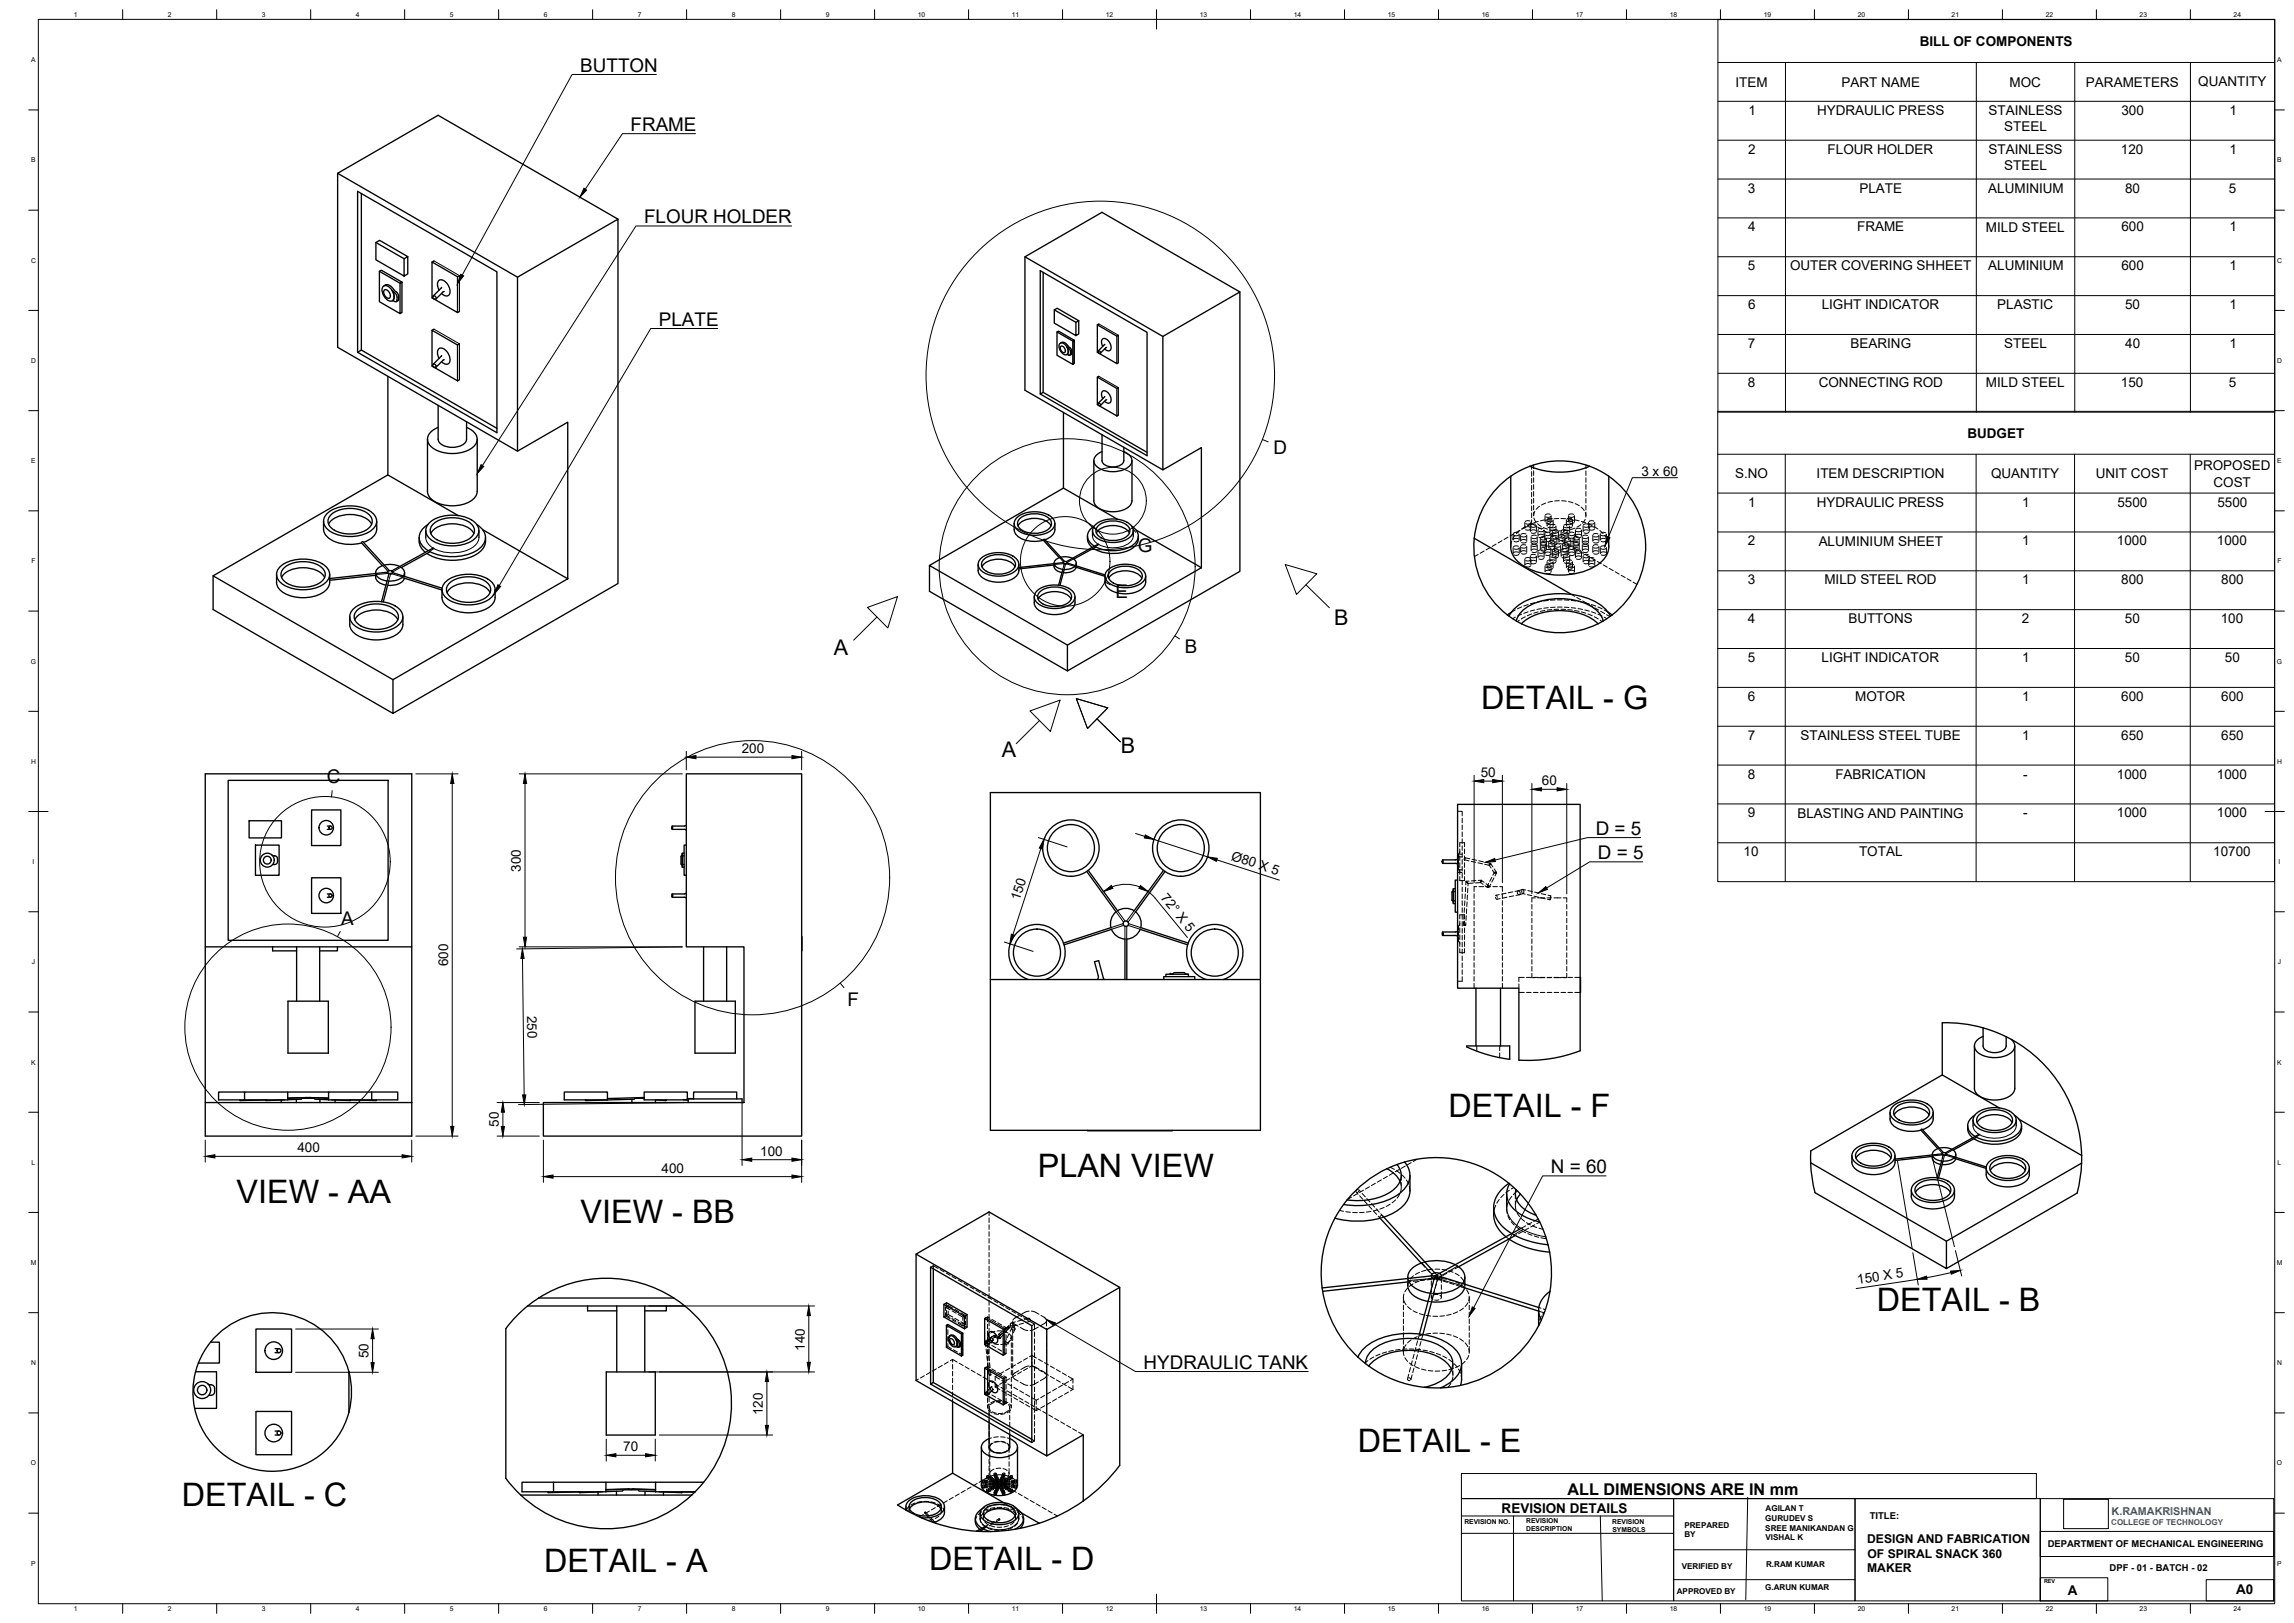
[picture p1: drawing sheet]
<svg xmlns="http://www.w3.org/2000/svg" width="1189mm" height="841mm" viewBox="0 0 1189 841" stroke-linecap="round" stroke-linejoin="round" font-family="sans-serif">
<defs><g id="words">
<g font-size="16.8">
<text x="768" y="367">DETAIL - G</text>
<text x="751" y="579">DETAIL - F</text>
<text x="538" y="610">PLAN VIEW</text>
<text x="123" y="623">VIEW - AA</text>
<text x="301" y="634">VIEW - BB</text>
<text x="973" y="680">DETAIL - B</text>
<text x="704" y="752">DETAIL - E</text>
<text x="94" y="780">DETAIL - C</text>
<text x="282" y="814">DETAIL - A</text>
<text x="482" y="814">DETAIL - D</text>
</g>
<g font-size="11.2">
<text x="691" y="324">B</text>
<text x="432" y="339">A</text>
<text x="519" y="392">A</text>
<text x="581" y="390">B</text>
</g>
<g font-size="9.8">
<text x="301" y="37">BUTTON</text>
<text x="327" y="68">FRAME</text>
<text x="334" y="116">FLOUR HOLDER</text>
<text x="341" y="169">PLATE</text>
<text x="660" y="235">D</text>
<text x="590" y="286">G</text>
<text x="578" y="310">E</text>
<text x="614" y="339">B</text>
<text x="169" y="406">C</text>
<text x="827" y="433">D = 5</text>
<text x="828" y="445">D = 5</text>
<text x="177" y="479">A</text>
<text x="439" y="521">F</text>
<text x="804" y="608">N = 60</text>
<text x="593" y="709">HYDRAULIC TANK</text>
</g>
<text font-size="8.4" x="812" y="774">ALL DIMENSIONS ARE IN mm</text>
<g font-size="7">
<text x="995" y="24">BILL OF COMPONENTS</text>
<text x="899" y="45">ITEM</text>
<text x="954" y="45">PART NAME</text>
<text x="1041" y="45">MOC</text>
<text x="1081" y="45">PARAMETERS</text>
<text x="1139" y="45">QUANTITY</text>
<text x="906" y="60">1</text>
<text x="942" y="60">HYDRAULIC PRESS</text>
<text x="1031" y="60">STAINLESS</text>
<text x="1099" y="60">300</text>
<text x="1155" y="60">1</text>
<text x="1039" y="68">STEEL</text>
<text x="906" y="80">2</text>
<text x="947" y="80">FLOUR HOLDER</text>
<text x="1031" y="80">STAINLESS</text>
<text x="1099" y="80">120</text>
<text x="1155" y="80">1</text>
<text x="1039" y="88">STEEL</text>
<text x="906" y="100">3</text>
<text x="964" y="100">PLATE</text>
<text x="1030" y="100">ALUMINIUM</text>
<text x="1101" y="100">80</text>
<text x="1155" y="100">5</text>
<text x="906" y="120">4</text>
<text x="962" y="120">FRAME</text>
<text x="1099" y="120">600</text>
<text x="1155" y="120">1</text>
<text x="1029" y="120">MILD STEEL</text>
<text x="906" y="140">5</text>
<text x="928" y="140">OUTER COVERING SHHEET</text>
<text x="1030" y="140">ALUMINIUM</text>
<text x="1099" y="140">600</text>
<text x="1155" y="140">1</text>
<text x="906" y="160">6</text>
<text x="944" y="160">LIGHT INDICATOR</text>
<text x="1035" y="160">PLASTIC</text>
<text x="1101" y="160">50</text>
<text x="1155" y="160">1</text>
<text x="906" y="180">7</text>
<text x="959" y="180">BEARING</text>
<text x="1039" y="180">STEEL</text>
<text x="1101" y="180">40</text>
<text x="1155" y="180">1</text>
<text x="906" y="200">8</text>
<text x="943" y="201">CONNECTING ROD</text>
<text x="1029" y="201">MILD STEEL</text>
<text x="1099" y="200">150</text>
<text x="1155" y="200">5</text>
<text x="1020" y="227">BUDGET</text>
<text x="1137" y="244">PROPOSED</text>
<text x="851" y="247">3 x 60</text>
<text x="899" y="248">S.NO</text>
<text x="941" y="248">ITEM DESCRIPTION</text>
<text x="1032" y="248">QUANTITY</text>
<text x="1086" y="248">UNIT COST</text>
<text x="1147" y="252">COST</text>
<text x="906" y="263">1</text>
<text x="942" y="263">HYDRAULIC PRESS</text>
<text x="1048" y="263">1</text>
<text x="1097" y="263">5500</text>
<text x="1149" y="263">5500</text>
<text x="906" y="283">2</text>
<text x="943" y="283">ALUMINIUM SHEET</text>
<text x="1048" y="283">1</text>
<text x="1097" y="283">1000</text>
<text x="1149" y="283">1000</text>
<text x="906" y="303">3</text>
<text x="945" y="303">MILD STEEL ROD</text>
<text x="1048" y="303">1</text>
<text x="1099" y="303">800</text>
<text x="1151" y="303">800</text>
<text x="906" y="323">4</text>
<text x="958" y="323">BUTTONS</text>
<text x="1048" y="323">2</text>
<text x="1101" y="323">50</text>
<text x="1151" y="323">100</text>
<text x="906" y="343">5</text>
<text x="944" y="343">LIGHT INDICATOR</text>
<text x="1048" y="343">1</text>
<text x="1101" y="343">50</text>
<text x="1153" y="343">50</text>
<text x="906" y="363">6</text>
<text x="961" y="363">MOTOR</text>
<text x="1048" y="363">1</text>
<text x="1099" y="363">600</text>
<text x="1151" y="363">600</text>
<text x="906" y="383">7</text>
<text x="933" y="383">STAINLESS STEEL TUBE</text>
<text x="1048" y="383">1</text>
<text x="1099" y="383">650</text>
<text x="1151" y="383">650</text>
<text x="384" y="390">200</text>
<text x="767" y="403">50</text>
<text x="799" y="407">60</text>
<text x="906" y="403">8</text>
<text x="951" y="404">FABRICATION</text>
<text x="1048" y="403">-</text>
<text x="1097" y="403">1000</text>
<text x="1149" y="403">1000</text>
<text x="906" y="424">9</text>
<text x="932" y="424">BLASTING AND PAINTING</text>
<text x="1048" y="424">-</text>
<text x="1097" y="424">1000</text>
<text x="1149" y="424">1000</text>
<text x="904" y="444">10</text>
<text x="963" y="444">TOTAL</text>
<text x="1147" y="444">10700</text>
<text x="638" y="446" transform="rotate(18 638 446)">Ø80 X 5</text>
<text x="270" y="452" transform="rotate(-90 270 452)">300</text>
<text x="528" y="467" transform="rotate(-72 528 467)">150</text>
<text x="601" y="465" transform="rotate(51 601 465)">72° X 5</text>
<text x="232" y="501" transform="rotate(-90 232 501)">600</text>
<text x="273" y="526" transform="rotate(89 273 526)">250</text>
<text x="259" y="584" transform="rotate(-90 259 584)">50</text>
<text x="154" y="597">400</text>
<text x="394" y="599">100</text>
<text x="343" y="608">400</text>
<text x="963" y="665" transform="rotate(-8 963 665)">150 X 5</text>
<text x="417" y="700" transform="rotate(-90 417 700)">140</text>
<text x="191" y="704" transform="rotate(-90 191 704)">50</text>
<text x="395" y="733" transform="rotate(-90 395 733)">120</text>
<text x="323" y="752">70</text>
<text x="778" y="784">REVISION DETAILS</text>
<text x="1072" y="827">A</text>
<text x="1159" y="826">A0</text>
</g>
<g font-size="6.3">
<text x="968" y="800">DESIGN AND FABRICATION</text>
<text x="968" y="807">OF SPIRAL SNACK 360</text>
<text x="968" y="815">MAKER</text>
</g>
<text font-size="5.6" fill="#005aa6" x="1094" y="785">K.RAMAKRISHNAN</text>
<g font-size="4.9">
<text x="969" y="787">TITLE:</text>
<text x="1061" y="801">DEPARTMENT OF MECHANICAL ENGINEERING</text>
<text x="1093" y="814">DPF - 01 - BATCH - 02</text>
</g>
<g font-size="4.2">
<text x="915" y="783">AGILAN T</text>
<text x="873" y="792">PREPARED</text>
<text x="915" y="788">GURUDEV S</text>
<text x="873" y="797">BY</text>
<text x="915" y="793">SREE MANIKANDAN G</text>
<text x="915" y="798">VISHAL K</text>
<text x="872" y="813">VERIFIED BY</text>
<text x="915" y="812">R.RAM KUMAR</text>
<text x="869" y="826">APPROVED BY</text>
<text x="915" y="824">G.ARUN KUMAR</text>
</g>
<text font-size="4.2" fill="#005aa6" x="1094" y="790">COLLEGE OF TECHNOLOGY</text>
<g font-size="3.5">
<text x="38" y="9">1</text>
<text x="87" y="9">2</text>
<text x="136" y="9">3</text>
<text x="184" y="9">4</text>
<text x="233" y="9">5</text>
<text x="282" y="9">6</text>
<text x="331" y="9">7</text>
<text x="379" y="9">8</text>
<text x="428" y="9">9</text>
<text x="476" y="9">10</text>
<text x="524" y="9">11</text>
<text x="573" y="9">12</text>
<text x="622" y="9">13</text>
<text x="670" y="9">14</text>
<text x="719" y="9">15</text>
<text x="768" y="9">16</text>
<text x="817" y="9">17</text>
<text x="865" y="9">18</text>
<text x="914" y="9">19</text>
<text x="963" y="9">20</text>
<text x="1011" y="9">21</text>
<text x="1060" y="9">22</text>
<text x="1109" y="9">23</text>
<text x="1158" y="9">24</text>
<text x="16" y="32">A</text>
<text x="1180" y="32">A</text>
<text x="16" y="84">B</text>
<text x="1180" y="84">B</text>
<text x="16" y="136">C</text>
<text x="1180" y="136">C</text>
<text x="16" y="188">D</text>
<text x="1180" y="188">D</text>
<text x="16" y="240">E</text>
<text x="1180" y="240">E</text>
<text x="16" y="292">F</text>
<text x="1180" y="292">F</text>
<text x="16" y="344">G</text>
<text x="1180" y="344">G</text>
<text x="16" y="396">H</text>
<text x="1180" y="396">H</text>
<text x="17" y="448">I</text>
<text x="1181" y="448">I</text>
<text x="17" y="500">J</text>
<text x="1181" y="500">J</text>
<text x="16" y="552">K</text>
<text x="1180" y="552">K</text>
<text x="16" y="604">L</text>
<text x="1180" y="604">L</text>
<text x="16" y="655">M</text>
<text x="1180" y="655">M</text>
<text x="16" y="707">N</text>
<text x="1180" y="707">N</text>
<text x="16" y="759">O</text>
<text x="1180" y="759">O</text>
<text x="759" y="790">REVISION NO.</text>
<text x="791" y="789">REVISION</text>
<text x="836" y="789">REVISION</text>
<text x="791" y="793">DESCRIPTION</text>
<text x="836" y="794">SYMBOLS</text>
<text x="16" y="811">P</text>
<text x="1180" y="811">P</text>
<text x="38" y="835">1</text>
<text x="87" y="835">2</text>
<text x="136" y="835">3</text>
<text x="184" y="835">4</text>
<text x="233" y="835">5</text>
<text x="282" y="835">6</text>
<text x="331" y="835">7</text>
<text x="379" y="835">8</text>
<text x="428" y="835">9</text>
<text x="476" y="835">10</text>
<text x="524" y="835">11</text>
<text x="573" y="835">12</text>
<text x="622" y="835">13</text>
<text x="670" y="835">14</text>
<text x="719" y="835">15</text>
<text x="768" y="835">16</text>
<text x="817" y="835">17</text>
<text x="865" y="835">18</text>
<text x="914" y="835">19</text>
<text x="963" y="835">20</text>
<text x="1011" y="835">21</text>
<text x="1060" y="835">22</text>
<text x="1109" y="835">23</text>
<text x="1158" y="835">24</text>
</g>
<text font-size="2.8" x="1059" y="820">REV</text>
</g></defs>
<!-- layer: Visible -->
<g fill="none" stroke="#000" stroke-width=".7">
<path d="M175 90l93 54M187 100v81l-2 2v-84l73 42v83l-73-41M320 114l-93-54-52 30v90l93 54M195 126l14 8M211 133l-14-8-2 1v9l14 8 2-1v-9l-2 1v9M224 136l13 7v19l-13-8zM225 135l-1 1M531 133l72 41M197 141l10 6M199 148a5 5 0 0 1 5 6 2.2 2.2 0 0 1-2 2 2.2 2.2 0 0 1-2-1 6 6 0 0 1-1-7zM199 148a4 4 0 0 1 6 3l1 1 1 1-1 2-1 1M199 150a2.5 2.5 0 0 1 3 2 2.5 2.5 0 0 1-1 3 3 3 0 0 1-2-5z"/>
<path d="M203 151l2 1 1 2-1 2h-1a4 4 0 0 0-1-5zM204 156h-1M208 146l-10-6-1 1v15l10 7 1-1v-16l-1 1v16M228 150a3 3 0 0 1-1-3 3 3 0 0 1 2-2 6 6 0 0 1 4 8h-2l-2-1M229 149l-5 4M230 151l-4 4M238 143h-1M268 144l52-30v188l-116 68v-18l90-52v-81l-26 15zM541 141v62l-2 1v-64l55 32v64l-55-32M643 151l-72-41-40 23v69l72 41M225 171h-1M237 179l-13-8v19l13 7"/>
<path d="M237 179v18M238 161l-1 1M238 178l-1 1M546 161l12 6M548 172l8 5M549 178a4 4 0 0 1 4 2 4 4 0 0 1 0 4 4 4 0 0 1-4-6zM550 178a4 4 0 0 1 4 2l1 1v3M550 179a1.8 1.8 0 0 1 2 2 1.8 1.8 0 0 1-1 2 2.5 2.5 0 0 1-1-4zM553 180a2.7 2.7 0 0 1 2 3l-1 1h-1l1-2zM557 176l-8-4h-1v12l8 5 1-1v-12l-1 1v12M559 166l-11-6-2 1v6l12 7 1-1v-7l-1 1v7M569 168h.1"/>
<path d="M571 179a2.2 2.2 0 0 1 0-2 2.2 2.2 0 0 1 2-2 4 4 0 0 1 2 7l-3-1M573 178l-4 4M580 174h-1M603 174l40-23v145l-90 52v-14l70-40v-62l-20 11zM187 181l71 41M201 195v51l-91 52M228 186a3 3 0 0 1-1-3 3 3 0 0 1 2-3 6 6 0 0 1 4 8l-2 1-2-2M229 184l-5 5M230 186l-4 4M238 197h-1M553 184h.1M555 184h-1"/>
<path d="M569 195h.1M569 183v-15l10 6v14l-9-5M574 180l-4 3M580 188h-1M227 210v18a8 8 0 0 0 11 3l2-1 2-2v-9M541 203l53 31M551 214v39l-69 40M570 210l9 6M571 207a2.2 2.2 0 0 1 0-3 2.2 2.2 0 0 1 2-1 4 4 0 0 1 2 6l-3-1M573 206l-4 3M574 207l-4 3M579 201l-10-6v15"/>
<path d="M579 201v15M580 215l-1 1M580 201h-1M222 228v27a11 11 0 0 0 11 7 14 14 0 0 0 14-6v-28M227 221a6 6 0 0 0-4 10 18 18 0 0 0 23 0 6 6 0 0 0-4-10M567 239v20a9 9 0 0 0 10 6 9 9 0 0 0 10-6v-20M571 234a5 5 0 0 0-4 5 5 5 0 0 0 4 4 13 13 0 0 0 15-3 5 5 0 0 0-4-6M571 225v14a7 7 0 0 0 11 1v-1v-7M201 246l37 21M551 253l28 16M783 247a45 45 0 0 0-19 32M783 247v36a16 16 0 0 0 13 13 37 37 0 0 0 34-5l3-4 1-2v-38"/>
<path d="M793 242a45 45 0 0 1 31 0M793 242l-10 5M793 242a41 41 0 0 0 31 0M824 242l10 5M834 247a45 45 0 0 1 1 72M168 270v4a11 11 0 0 0 12 8l7-1 11 12M170 266a20 20 0 0 1 24 1 6 6 0 0 1-4 9 20 20 0 0 1-21-3 5 5 0 0 1 1-7zM170 272a15 15 0 0 1 19-4l4 4M171 267a16 16 0 0 1 21 1 5 5 0 0 1-4 7 15 15 0 0 1-18-3v-3zM195 270v4a8 8 0 0 1-7 7M217 279a8 8 0 0 0 3 7M221 275v4"/>
<path d="M222 272a7 7 0 0 0-5 7 7 7 0 0 0 5 6M223 271a20 20 0 0 1 24 1 6 6 0 0 1-4 9 20 20 0 0 1-21-3 5 5 0 0 1 1-7zM223 276a15 15 0 0 1 19-3l4 3M224 272a16 16 0 0 1 21 0 5 5 0 0 1-4 8 15 15 0 0 1-18-3v-3zM247 272a7 7 0 0 1 5 7 7 7 0 0 1-6 7 27 27 0 0 1-23 0M248 275v4M250 274l44 26M252 279a11 11 0 0 1-10 10 27 27 0 0 1-21-2M526 271v3a9 9 0 0 0 11 7l4-1 8 9M527 268a15 15 0 0 1 19 1 5 5 0 0 1-4 8 14 14 0 0 1-16-4v-2zM528 272a11 11 0 0 1 17 0M528 269a12 12 0 0 1 17 1 5 5 0 0 1-6 6 10 10 0 0 1-12-4z"/>
<path d="M541 279l11 12M547 274a6 6 0 0 1-6 6M547 271v3M564 278a6 6 0 0 0 2 6M566 275v3M567 273a6 6 0 0 0-3 5 6 6 0 0 0 3 5M567 272a15 15 0 0 1 20 1 5 5 0 0 1-5 7 14 14 0 0 1-15-3l-1-2zM568 276a11 11 0 0 1 17 0M569 273a12 12 0 0 1 16 1 5 5 0 0 1-5 6 10 10 0 0 1-12-5zM586 273a6 6 0 0 1 4 5 6 6 0 0 1-4 5 21 21 0 0 1-18 0M587 275v3M589 275l34 19"/>
<path d="M590 278a9 9 0 0 1-9 8 20 20 0 0 1-14-2M764 279l50 29M764 279a45 45 0 0 0 17 40M143 298a9 9 0 0 0 1 6 19 19 0 0 0 26 0 10 10 0 0 0 1-6M145 294a20 20 0 0 1 25 0 6 6 0 0 1-4 10 20 20 0 0 1-22-3 5 5 0 0 1 1-7zM146 299a15 15 0 0 1 19-3l3 3M147 294a16 16 0 0 1 21 1 5 5 0 0 1-4 8 15 15 0 0 1-18-4v-2zM188 281l14 15M195 298a5 5 0 0 0 5 5M195 298l-24 3M195 298a7 7 0 0 0 6 3M198 293a4 4 0 0 0-3 4"/>
<path d="M199 293l4-1 4 2M201 296l-30 4M201 296a1.2 1.2 0 0 1 1 0 1.2 1.2 0 0 1 1 1 1.3 1.3 0 0 1-2-1zM202 297l-1 2M203 296l26 9M208 294a3 3 0 0 1 1 4M209 299a10 10 0 0 1-8 2M209 299l20 7M210 300a8 8 0 0 1-9 3M210 297v2M222 286l-14 8M224 284l-21 12"/>
<path d="M507 292v4a9 9 0 0 0 10 6 9 9 0 0 0 11-6v-4M508 290a15 15 0 0 1 19 0 5 5 0 0 1-4 8 14 14 0 0 1-15-3l-1-3zM509 294a11 11 0 0 1 17 0M510 290a12 12 0 0 1 16 1 5 5 0 0 1-5 6 10 10 0 0 1-12-4zM546 293a4 4 0 0 0 4 4M546 292h.1M546 293l-18 2M546 293a5 5 0 0 0 5 2l-2 8M549 289l-2 2-1 1M550 289h3h3M551 292h.1M551 292l-23 2"/>
<path d="M551 291a.9 .9 0 0 1 1 0 .9 .9 0 0 1 1 1h-1zM551 295l-2 8M552 292l-1 2M553 292l20 6M556 290l2 1-1 2M557 293l-2 2h-4M557 294l16 5M558 294l-3 2-4 1M558 292v1M568 284l-11 6M569 282l-16 9M573 298v4a9 9 0 0 0 10 6 9 9 0 0 0 11-6v-4"/>
<path d="M574 296a15 15 0 0 1 19 0 5 5 0 0 1-4 8 14 14 0 0 1-16-3v-3zM575 300a11 11 0 0 1 17 0M575 296a12 12 0 0 1 17 1 5 5 0 0 1-5 6 10 10 0 0 1-13-4zM181 320a9 9 0 0 0 1 6 19 19 0 0 0 26 0 10 10 0 0 0 1-6M183 316a20 20 0 0 1 25 0 6 6 0 0 1-4 10 20 20 0 0 1-22-3 5 5 0 0 1 1-7zM185 316a16 16 0 0 1 21 1 5 5 0 0 1-4 8 15 15 0 0 1-18-4v-2zM201 301l-3 11M201 301l-2 11M229 306a9 9 0 0 0 1 6 19 19 0 0 0 26 0 9 9 0 0 0 1-6M231 301a20 20 0 0 1 24 1 6 6 0 0 1-4 10 20 20 0 0 1-21-3 5 5 0 0 1 1-8zM232 307a15 15 0 0 1 19-3l3 3M233 302a16 16 0 0 1 20 1 5 5 0 0 1-3 8 15 15 0 0 1-18-4l-1-2z"/>
<path d="M536 309v3a9 9 0 0 0 11 6 9 9 0 0 0 10-6M537 306a15 15 0 0 1 19 1 5 5 0 0 1-4 7 14 14 0 0 1-15-3l-1-2zM538 310a11 11 0 0 1 17 0M539 307a12 12 0 0 1 16 1 5 5 0 0 1-5 6 10 10 0 0 1-12-4zM557 309v3M781 319h1M782 319a28 28 0 0 1 24-11 33 33 0 0 1 27 9l2 2M782 319l4 3M783 317l-2 2M833 317l2 2M835 319l-4 3M835 319h.1"/>
<path d="M184 321a15 15 0 0 1 19-3l3 3M553 334l-71-41v13l71 42M786 322a19 19 0 0 1 16-11 29 29 0 0 1 27 7l2 4M786 322l2 1M788 323a32 32 0 0 1 40 0M788 323a45 45 0 0 0 40 0M831 322l-3 1M204 352l-94-54v18l94 54M106 401h107v188h-107zM118 404h83v83h-83zM161 420h16v18h-16zM356 401h59v188h-133v-18h104v-80h-30z"/>
<path d="M513 411h140v175h-140zM129 425h17v9h-17zM132 438h13v16h-13zM170 428h1M170 430h1M348 428v2zM348 430h8M356 428h-8M356 438h-1v16h1M141 443a2 2 0 0 1 3 2v2l-3 1M161 455h16v18h-16zM354 442l-1 2v4l1 1"/>
<path d="M354 443v5h1M354 443h1M355 442h-1v7h1M563 452l15 21M564 451l15 21a8 8 0 0 1 9 0l15-21M604 452l-15 21M748 446v1zM748 447l7 1M755 445l-7 1M755 456h-1v17h1M170 465h1M170 463h1"/>
<path d="M348 463v2zM348 465h8M356 463h-8M578 472a8 8 0 0 0-2 9l-25 8M589 472a8 8 0 0 1 2 9l25 8M752 466l1 2M753 461l-1 1v5M753 462v5h1M753 462h1M754 461h-1v7h1M106 491h107M141 491v2h13"/>
<path d="M154 491v28M166 491v28M175 491v2h-9M365 491v28M377 491v28M415 485v8M551 490l25-8a8 8 0 0 0 7 5v21M615 490l-24-8a8 8 0 0 1-7 5v21M748 483v2zM748 485h7M755 482l-7 1M149 519h21v27h-21z"/>
<path d="M360 519h21v27h-21zM513 508h140M533 508a15 15 0 0 1-7-23 15 15 0 0 1 23 0 15 15 0 0 1-7 23M569 508v-2l-2-8h2l3 10M603 508v-2h16v2M606 505h10v1M607 505l2-1h5l1 1M608 505h-4v1M625 508a15 15 0 0 1-7-23 15 15 0 0 1 23 0 15 15 0 0 1-7 23M765 512v30M778 512v30M819 506v8"/>
<path d="M1028 533l-11-3h-10v27M1028 537a5 5 0 0 0-4 3 5 5 0 0 0 1 5 15 15 0 0 0 18-1l1-3-2-2M1028 533l12 4M1028 533v9a7 7 0 0 0 10 2l2-1v-6M1040 537l2 2M1042 539a70 70 0 0 1 37 60M760 542h22v7l-12-3-8-3h-2zM819 544a76 76 0 0 1-32 5v-37h-32v-95h64v128M1007 557l-69 39v7M1007 557l29 17M1023 542v22a9 9 0 0 0 11 6 9 9 0 0 0 10-6v-22M106 571h107"/>
<path d="M127 566h-14v4h14v-4h22v4h-22M138 570h-14M146 570v1M148 570h-10M149 569h21M149 566h21M154 570v1M156 570h-7M156 569h7M159 569h-10M160 569h10M163 570h7"/>
<path d="M166 570v1M170 566h23v4h-23zM172 570h9M174 570v1M181 570h14M193 566h13v4h-13M292 566h23v4h-23zM303 570h1M327 570v1M329 570h-25M329 569h5M333 569h-18"/>
<path d="M334 569h-1M334 566h22v4h-22zM340 570v1M340 570h5M345 570h.1M354 570h3v1M356 569h3v-3h23v3M357 569h28v2M980 577v3a10 10 0 0 0 11 6h5l8 9M981 573a16 16 0 0 1 20 1 5 5 0 0 1-3 8 15 15 0 0 1-18-4v-2zM982 578a12 12 0 0 1 18 0M982 574a13 13 0 0 1 17 1 5 5 0 0 1-4 6 12 12 0 0 1-13-3v-3z"/>
<path d="M1002 577v3a7 7 0 0 1-6 5M1023 578a6 6 0 0 0-3 5 6 6 0 0 0 4 6M1024 577a16 16 0 0 1 20 1 5 5 0 0 1-3 8 15 15 0 0 1-18-4v-2zM1025 578a13 13 0 0 1 17 1 5 5 0 0 1-4 6 12 12 0 0 1-13-3v-3zM1044 578a6 6 0 0 1 4 6 6 6 0 0 1-5 5 22 22 0 0 1-19 0M564 586h44M960 599a6 6 0 0 0 2 7 16 16 0 0 0 19-1 7 7 0 0 0 1-6M961 596a16 16 0 0 1 20 0 5 5 0 0 1-3 8 15 15 0 0 1-18-3v-3zM963 596a13 13 0 0 1 17 1 5 5 0 0 1-4 7 12 12 0 0 1-14-4v-2zM996 585l11 12M1001 599a4 4 0 0 0 5 4M1002 599l-20 2"/>
<path d="M1002 599a6 6 0 0 0 4 3l-2 8M1004 595l-2 1-1 2M1005 595h3l4 1M1006 598h.1M1006 598l-24 3M1007 598a.9 .9 0 0 1 1-1 .9 .9 0 0 1 0 1h-1zM1007 599v1M1009 598l20 7M1012 596l1 1v3M1013 600a8 8 0 0 1-6 2M1014 598v2M1020 585a6 6 0 0 0 2 5"/>
<path d="M1020 583v2M1023 580v3M1024 590l-12 6M1025 582a12 12 0 0 1 18 0M1026 588l-18 9M1045 580v3M1046 580l33 19M1048 585a11 11 0 0 1-12 8h-4a18 18 0 0 1-9-3M1048 583v2M1079 599v4M719 606a60 60 0 0 0-21 16M719 606l4 3 3 3"/>
<path d="M724 603a9 9 0 0 1-4 15 35 35 0 0 1-22 4M724 603l-5 3M728 602l-4 1M728 602a60 60 0 0 1 54 11M728 602a11 11 0 0 1-4 17 40 40 0 0 1-28 5M731 609v8a17 17 0 0 1-14 14M781 619v7M782 613h.1M782 613a14 14 0 0 0-5 20l3 4 3 2M782 613l4 3M782 613a11 11 0 0 0 6 16l5 3 5 1M786 616l2 3"/>
<path d="M786 616a11 11 0 0 0 8 13l2 1M788 619l6 7 4 7M788 619l-2 3M938 603l71 40v14l-68-39-2-8zM962 600a12 12 0 0 1 18 0M991 617a6 6 0 0 0 2 7 16 16 0 0 0 19-1 7 7 0 0 0 1-6M992 613a16 16 0 0 1 20 1 5 5 0 0 1-3 8 15 15 0 0 1-18-4v-2zM993 618a12 12 0 0 1 18 0M993 614a13 13 0 0 1 17 1 5 5 0 0 1-4 6 12 12 0 0 1-13-3v-2zM1007 602l-2 8M1013 600l16 5M1014 600a6 6 0 0 1-8 3"/>
<path d="M1029 605a6 6 0 0 0 3 8 16 16 0 0 0 19-2 7 7 0 0 0 1-6M1031 602a16 16 0 0 1 20 1 5 5 0 0 1-4 7 15 15 0 0 1-17-3l-1-3zM1031 607a12 12 0 0 1 19 0M1032 603a13 13 0 0 1 17 0 5 5 0 0 1-4 7 12 12 0 0 1-14-4v-2zM1079 603l-1 8-2 7-67 39M1079 603l-70 40M692 631l6 1 6 1 11-2 22 24M692 631a60 60 0 0 0-7 36M696 624l-4 7M698 622l-2 2M717 630l27 30M774 626v4l1 4 2 4 3 3"/>
<path d="M785 640l8 3 9 2M788 637l-42 23M798 633l4 12M475 650l67 39M484 657v59l-2 1v-60l53 30v60l-53-30M737 654a9 9 0 0 0-7 8M738 654l9-1 7 2M755 656a6 6 0 0 1 3 9M782 642a44 44 0 0 0 21 7M784 641l-28 15M802 645l1 4M803 649l1 10-1 10"/>
<path d="M273 677l-6 6-5 5v78l8 9M273 677h82M279 673l-6 4M279 673a65 65 0 0 1 70 0M279 673h70M305 677v2h15M320 677v34M334 677v34M345 677v2h-11M349 673a65 65 0 0 1 16 95M489 676l11 6M580 667l-67-39-38 22v65l67 39"/>
<path d="M685 667v2M685 669a60 60 0 0 0 19 34M730 664a9 9 0 0 0 9 10h1M730 662v1M730 664l-45 5M730 664a13 13 0 0 0 11 6l-5 21M742 661l-57 6M742 660h1a2.6 2.6 0 0 1 4 1 2.9 2.9 0 0 1-5 0zM743 671l-6 21M743 663l-1 3M747 661v1l50 16M757 666a19 19 0 0 1-14 4"/>
<path d="M757 667l40 12M759 667a15 15 0 0 1-15 8h-2M759 662v3M797 679v8M803 669l-1 8-3 7M803 669a11 11 0 0 0-4 15M109 696h5v10h-11M133 689h18v22h-18zM143 699h2M490 687l8 4M492 692a4 4 0 0 1 3 2 4 4 0 0 1 0 4 4 4 0 0 1-3-6zM492 692a4 4 0 0 1 5 2v1a2 2 0 0 1 0 3"/>
<path d="M492 694a1.8 1.8 0 0 1 2 1 1.8 1.8 0 0 1 0 2l-2-2zM496 698v-2l-1-2h1a2.6 2.6 0 0 1 1 4h-1M496 698h.1M496 698h-1M498 691h1v11l-1 1zM499 691l-8-5-1 1v11l8 5M500 682l1-1v7l-1 1zM501 681l-10-6-2 1v6l11 7M511 683h-1M511 697h-1v-14l10 6v13l-9-5M513 694a2 2 0 0 1-1-3 2 2 0 0 1 3-1 4 4 0 0 1 1 6l-2-1M514 693l-3 3"/>
<path d="M515 694l-3 3M521 688l-1 1M542 689l38-22v92a86 86 0 0 1-19 19v-34l-19 10zM797 687a60 60 0 0 1-40 31v-3v-8M799 684l-2 3M101 711l-1 9 1 10M101 711h11v19h-11M103 706l-2 5M103 706a41 41 0 0 1 40-26 41 41 0 0 1 38 31M108 717l1 1a2.1 2.1 0 0 1 2 1v4h-3M143 701h2M181 711l1 10-1 11"/>
<path d="M181 711v21M314 711h26v33h-26zM484 716l51 30M511 709h-1M513 720a2 2 0 0 1-1-3 2 2 0 0 1 3-1 4 4 0 0 1 1 6l-2-1M514 718l-3 4M520 714l-10-5v13l1 1M520 714v14M521 702h-1M521 714h-1M704 703a26 26 0 0 1 22-12 35 35 0 0 1 29 9 11 11 0 0 1-4 17l-4 2M704 703l4 4"/>
<path d="M708 707a14 14 0 0 1 12-12 32 32 0 0 1 30 5 9 9 0 0 1-3 16l-9 3M708 707l1 1M709 708a29 29 0 0 1 29-8 19 19 0 0 1 14 10M709 708a60 60 0 0 0 38 11M757 718l-10 1M101 730a41 41 0 0 0 39 32 41 41 0 0 0 41-30M133 731h18v23h-18zM494 726v37l-29 17 4 2M511 723l9 5M513 737v13a6 6 0 0 0 10 0v-7M515 720l-3 3M521 728h-1"/>
<path d="M143 742h2M143 744h2M509 750v20a9 9 0 0 0 10 5 8 8 0 0 0 8-5v-20M513 745a4 4 0 0 0-4 5 4 4 0 0 0 3 4 12 12 0 0 0 15-3 5 5 0 0 0-4-6M270 775h88M287 773h27M287 768h-16v5h16v-5h27v5M301 773h-1h-16M310 773v2M312 773h-12M314 772h26M314 768h26"/>
<path d="M319 773v2M323 773h-9M323 772h8M326 772h-12M328 772h12M331 773h9M334 773v2M340 768h25l-2 2a6 6 0 0 1-7 3h-16zM342 773h11M344 773v2M353 773h1h6M358 775a65 65 0 0 1-88 0"/>
<path d="M360 773l-2 2M360 773h.1M472 779a11 11 0 0 1 15 0 5 5 0 0 1-5 6 10 10 0 0 1-11-3zM494 763l26 16M561 778a86 86 0 0 1-22 11M469 782l1 1M469 781v1M470 783l7 3M470 783a5 5 0 0 1 4-7 13 13 0 0 1 15 4 6 6 0 0 1-7 6h-5M471 782a11 11 0 0 1 17 0M477 786l8 3M484 789h1"/>
<path d="M485 789l10 3 11 1M489 781v3a6 6 0 0 1-5 5M505 787a6 6 0 0 0 3 6M507 794h2M508 784v3M508 793l1 1M509 782a5 5 0 0 0-4 5 5 5 0 0 0 4 5M509 782a14 14 0 0 1 18 0 5 5 0 0 1-4 7 13 13 0 0 1-15-3v-3zM509 792l-2 2M509 792l4 2h-4M510 785a11 11 0 0 1 16 0M510 782a11 11 0 0 1 16 1 5 5 0 0 1-5 6 10 10 0 0 1-11-4z"/>
<path d="M511 791l-5 2 1 1M526 792l-13 2M527 782a5 5 0 0 1 3 6 5 5 0 0 1-4 4M528 784v3M529 792h-3M529 784l10 5M530 787a6 6 0 0 1-1 5M539 789l-10 3"/>
<circle cx="225" cy="154" r=".9"/>
<circle cx="225" cy="189" r=".9"/>
<circle cx="570" cy="183" r=".7"/>
<circle cx="570" cy="209" r=".7"/>
<circle cx="169" cy="429" r="4"/>
<circle cx="171" cy="429" r=".8"/>
<circle cx="555" cy="439" r="12"/>
<circle cx="555" cy="439" r="15"/>
<circle cx="612" cy="439" r="12"/>
<circle cx="612" cy="439" r="15"/>
<circle cx="139" cy="446" r="4"/>
<circle cx="139" cy="446" r="2"/>
<circle cx="169" cy="464" r="4"/>
<circle cx="171" cy="464" r=".8"/>
<circle cx="583" cy="479" r="1.4"/>
<circle cx="537" cy="494" r="12"/>
<circle cx="630" cy="494" r="12"/>
<circle cx="142" cy="700" r="5"/>
<circle cx="145" cy="700" r="1"/>
<circle cx="511" cy="697" r=".7"/>
<circle cx="105" cy="720" r="4"/>
<circle cx="105" cy="720" r="2.4"/>
<circle cx="511" cy="722" r=".7"/>
<circle cx="142" cy="743" r="5"/>
<circle cx="145" cy="743" r="1"/>
</g>
<!-- layer: Visible Narrow -->
<g fill="none" stroke="#000" stroke-width=".52">
<path d="M225 135l13 8v18M225 171l13 7v19M569 168l11 6v14M569 195l11 6v14M221 279a7 7 0 0 0 4 5M248 279a11 11 0 0 1-12 7 21 21 0 0 1-11-2M541 279v1M566 278a6 6 0 0 0 3 4M587 278a9 9 0 0 1-10 6l-5-1-3-1M188 281h-1M198 293l3 3M201 297h.1"/>
<path d="M201 297l-6 1M201 297l1 1M201 299v2M202 298l-1 3M203 297l-1 1M203 297l6 2M203 297h.1M208 294l-5 2M225 284l-3 2M549 289l2 2M551 295h.1M551 292h.1"/>
<path d="M551 292h1M551 292l-5 1M551 294v1M552 292h.1M552 292l-1 3M553 292l4 2M553 292h-1M553 292h.1M556 290l-3 1M569 282l-1 2M578 472l4 6M579 472l4 5"/>
<path d="M582 479l-6 2M582 480l-6 2M583 480v7M584 480v7M585 480l6 2M585 479l6 2M588 472l-4 5M588 472l-3 6M156 569v1M159 569h.1M160 569h.1M163 569v1"/>
<path d="M329 569v1M333 569h.1M334 569h.1M357 569v1M359 569h.1M996 585v1M1004 595l3 3M1006 598h1M1007 598l-5 1M1007 598l1 1M1008 599l-1 3M1008 599h.1"/>
<path d="M1008 599l5 1M1009 598l-1 1M1012 596l-3 2M1023 583a6 6 0 0 0 3 5M1026 588l-2 2M1045 583a10 10 0 0 1-12 7l-4-1-3-1M1006 602h.1M1007 600l-1 2M1007 602h.1M717 630a1 1 0 0 0-2 0 .9 .9 0 0 0 0 1M781 626a15 15 0 0 0 8 11M789 637l-4 3-1 1"/>
<path d="M789 637l6 3 6 1M737 654l5 6M755 656l-8 5M741 670h.1M742 661v2M742 663h1M742 663l-12 1M742 666l-1 4M743 670v1M743 663h1h1M745 663l-2 7M746 663l11 3v1"/>
<path d="M746 663h-1M747 662l-1 1M511 683l10 5v14M511 709l10 5v14M323 772v1M326 772h1M328 772h-1M331 772v1M484 789h.1M508 787a6 6 0 0 0 3 4M511 791l-2 1M528 787a9 9 0 0 1-11 6l-6-2"/>
</g>
<!-- layer: Visible -->
<circle cx="606" cy="505" r=".3" fill="#000"/>
<!-- layer: Hidden -->
<g fill="none" stroke="#000" stroke-width=".52">
<path d="M794 241v2M794 244v3M794 248v2M794 252v2M794 255v2M794 259v2M795 241v2M795 244v2M795 248v2M795 251v3M795 255v2M795 258v3"/>
<path d="M805 260h-3M808 259l-2 1M809 259l3 1M813 260l2 1M822 241v2M822 244v2M822 248v2M822 251v3M822 255v2M822 258v3M782 278l-3 2M784 277v3"/>
<path d="M785 277l-2 1M785 277l-1 2M787 276h-3M787 279h-3M787 277h-2M787 277v3M788 275l-2 2M788 275l-2 1M788 277v3M790 271v3M791 273l-2 1M791 277h-3"/>
<path d="M791 280h-3M791 278h-2M791 277v3M793 270h-3M793 273h-3M793 272v3M793 271h-2M793 274h-2M793 271v3M794 278v3M794 262v3M794 266v2"/>
<path d="M794 269v2M794 271l2 1M794 271l-2 1M795 262v2M795 268l1 3M795 265v2v-2M796 272h-3M796 275h-3M796 273h-2M796 276h-2M796 278h-2M796 272v3"/>
<path d="M796 279h-2M797 278v3M797 271l2 2M797 273l2 1M797 275v3M797 270l-2 1M798 262l-2 2M798 279v6M800 274h-3M800 277h-3M800 273l2 1M800 275l2 1"/>
<path d="M800 275h-2M800 278h-2M800 275v3M801 277v3M801 269l-3 1M801 267v3M801 278h-3M801 261l-2 1M801 279l-2 1M801 279v6M802 269v4M803 277l2 1"/>
<path d="M803 275h3M803 273v3M803 276h-2M803 279h-2M803 267h-2M803 270h-2M804 277h-3M804 268h-3M804 271h-3M804 277v5M804 267v3M804 269h-2"/>
<path d="M804 272h-2M804 275v3M805 270h-3M805 273h-3M805 269v4M806 272h-3M806 275h-3M806 278l2 2M806 273h-2M806 276h-2M806 273v3M806 278h-2"/>
<path d="M807 279h-3M807 278v4M807 275h-2M807 278h-2M807 276h-2M807 279h-2M808 275v3M808 269h-3M808 278v3M809 269h2M809 275v3M810 273v3"/>
<path d="M811 277h-3M811 278h-3M811 278v5M812 275h-5M812 278h-3M812 269v4M812 276h-2M812 279h-2M812 275v3M813 269h2M813 275h-3M813 267v3"/>
<path d="M813 277v3M813 272h-2M813 275h-2M813 273h-2M813 273v3M814 279h-3M814 280v3M814 269h-2M814 272h-2M815 270h-3M815 273h-3M815 269v4"/>
<path d="M815 279v6M816 267h-3M816 270h-3M816 276h-5M816 279h-3M816 268h-3M816 271h-3M816 277h-3M816 267v3M816 269l2 1M816 277v3M816 274h-2"/>
<path d="M816 261l2 1M816 275v3M818 278h-3M818 279l-2 1M818 279v6M819 274h-2M819 277h-2M819 272l-2 1M819 263l2 2M819 275h-2M819 278h-2M820 270l2 1"/>
<path d="M820 275v3M820 278v3M820 272v3M822 269l-2 2M822 266v2M822 262v2M822 265v2M823 278h-3M823 271l2 1M823 279h-3M823 272h-2M823 275h-2"/>
<path d="M823 278v3M823 271v3M823 273h-2M823 276h-2M824 272v3M825 277v3M826 270h-2M826 273h-2M826 273l2 1M826 271h-2M826 274h-2M826 271v3"/>
<path d="M828 277h-2M828 280h-2M828 278h-2M829 277v3M829 275l2 2M832 277l1 2M832 276h-2M832 279h-2M832 277h-2M833 277v3M766 287l-2 1M769 286l-2 1"/>
<path d="M772 284l-2 1M775 282l-2 1M778 280l-2 1M783 281v2M784 284v3M787 283h-3M787 286h-3M787 284h-2M787 287h-2M787 280l-2 1M787 284v3M788 283v3"/>
<path d="M790 290v3M791 282l-3 1M791 286h-3M791 281h-2M791 284h-2M791 287h-2M791 283v3M793 289h-3M793 292h-3M793 288v3M793 290h-2M793 293l-2 1"/>
<path d="M793 290v3M794 282v3M796 288h-3M796 291h-3M796 289h-2M796 292h-2M796 282h-2M796 285h-2M796 281h-2M796 288v3M796 283h-2M796 286h-2"/>
<path d="M797 282v3M797 286v3M800 285h-3M800 288l-3 1M800 286h-2M800 289l-2 1M800 286v3M801 284v3M801 293v3M801 281l-3 1M801 281h-3M801 284h-3"/>
<path d="M801 282l-2 1M801 282h-2M801 285h-2M802 291v3M803 281v3M803 288v3M803 283h-2M803 286l-2 1M803 293h-2M803 296h-2M804 280h-3M804 284h-3"/>
<path d="M804 287l-3 1M804 294h-3M804 297h-3M804 284v3M804 293v3M804 290l-2 1M804 294h-2M804 285v3M805 291l-3 1M805 295h-3M805 291v3M805 280h-2"/>
<path d="M805 283l-2 1M806 281l-3 1M806 284l-3 1M806 283v3M806 281v3M806 287h-3M806 290l-3 1M806 288l-2 1M806 291l-2 1M806 288v3M806 281h-2M807 282h-3"/>
<path d="M807 285h-2M807 288h-2M807 286h-2M807 289h-2M808 285v3M808 282h-2M808 285h-2M809 283h-3M809 286h-3M809 283v3M809 285v3M809 280l2 1"/>
<path d="M810 282v3M810 288v3M811 280l-3 1M811 281l-3 1M812 285h-3M812 288h-3M812 291v3M812 286h-2M812 289h-2M812 285v3M812 282l2 1M813 281l-3 1"/>
<path d="M813 284l-3 1M813 282l-3 1M813 286h-3M813 293v3M813 282v5M813 287h-2M813 290l-2 1M813 288l-2 1M813 291l-2 1M813 288v3M814 282h-3M814 280h-3"/>
<path d="M814 283h-3M814 290l-2 1M814 294h-2M815 291l-3 1M815 295h-3M815 291v3M815 284l2 1M816 293h-3M816 296h-3M816 283h-3M816 286l-3 1M816 294h-3"/>
<path d="M816 297h-3M816 280h-3M816 284h-3M816 287l-3 1M816 293v3M816 284v3M816 286v3M818 281l-3 1M818 281h-3M818 284h-3M818 282l-2 1M818 282h-2"/>
<path d="M818 285h-2M819 286l2 1M819 285h-2M819 288l-2 1M819 286h-2M819 289l-2 1M820 286v3M820 282v3M820 288v3M822 287l2 2M823 282h-3M823 285h-3"/>
<path d="M823 281h-3M823 283h-3M823 286h-3M823 288h-2M823 291h-2M823 282v3M823 290v3M823 289h-2M823 292h-2M824 288v3M825 289l2 1M825 283v3"/>
<path d="M826 289h-2M826 292h-2M826 290h-2M826 293l-2 1M826 290v3M828 291l2 1M828 282l-2 1M828 286h-2M828 281h-2M828 284h-2M828 287h-2M829 283v3"/>
<path d="M829 284v3M831 293l2 1M832 283h-2M832 286h-2M832 284h-2M832 287h-2M832 280l-2 1M833 284v3M833 281l1 2M834 295l2 1M837 296l2 1M840 298l2 1"/>
<path d="M843 300l2 1M785 320l-1 1M785 316l-2 1M789 318l-3 1M789 315h-3M790 320l-2 1M792 317l-2 1M792 313l-2 1M794 318l-2 1M795 316l-2 1M795 312l-2 1M797 317l-2 1"/>
<path d="M799 315l-2 1M799 312h-2M801 316l-3 1M802 315h-2M802 311h-2M804 316h-2M806 315h-2M806 311h-2M807 315h3M807 311h3M808 316h-3M809 316h2"/>
<path d="M811 315h2M811 311h2M813 316h2M814 315h3M814 311h3M814 308l2 1M816 316l2 1M817 310l2 1M818 315l2 1M818 312h2M820 317l2 1M820 311l2 2"/>
<path d="M821 316l3 1M821 312l3 1M823 318l2 1M823 313l2 1M825 317l2 1M825 313l2 1M826 320l2 1M826 315l2 1M828 318l2 1M828 315h2M830 317l2 1M831 320l2 1"/>
<path d="M831 316l2 1M833 319l1 1M846 302l2 1M787 321l-1 1M829 321l1 1M755 420h3v3M757 439v-2h2v2M757 440v2M758 424v2M758 428v2M758 431v3M758 435v2"/>
<path d="M758 438v3M759 440v2M755 448l1 1M755 448v3h3M755 446v3M755 450v2h3M756 445v3M756 449l1 3M756 444l-1 1M757 441l-1 3M757 454v2h2v-2M757 444v2"/>
<path d="M757 447v2M757 451v2M758 444h-3v3M758 443h-3v2M758 442v2M758 445v3M758 449v2M758 453v2M758 456v2M758 460v2M759 446h2M759 444v2"/>
<path d="M759 447v2M759 451v2M759 444v2zM759 444l3 1M760 460l-1 2M760 457l1 1zM761 457h-1v2M762 446l3 1M763 445l2 1M763 458h-2v1M765 458l2-1 2 1M765 456h-2"/>
<path d="M765 459h-1v3M766 447l2 1M766 456h2l1 1M766 446l3 1M767 459h2M768 456l-1 1zM769 448h3l1 2M770 459l1 1M770 447h2M770 459h2M770 458l2 1M771 459l1 1z"/>
<path d="M771 459v1zM771 458v1M773 447l1 2M773 458l-1 2M773 455l-1 2M773 451l1 1M774 459h2M774 455l-1 2M774 450l2 2-1 2M774 452h2zM774 452v2M777 459h2v3"/>
<path d="M757 479l-2 4M757 476v-2h2v2M757 477v3M758 463v3M758 467v2M758 470v3M758 474v2M758 478v2M758 479h2zM759 478l-1 1M759 474v2M759 470v3"/>
<path d="M759 477v3M759 467v2M759 463v3M760 478v1M760 475v2M760 471v2M760 467v3M761 464l-1 2M761 460v3M764 463v3M764 467v2M764 470v3"/>
<path d="M764 474v2M764 477v3M775 465l1 1M775 464h1v1M777 464h-2M777 466h-1M779 463v3M779 467v2M779 470v3M779 474v2M779 477v3M781 463h-3"/>
<path d="M781 465h-2M784 462l-2 1M784 464l-2 1M789 461a.8 .8 0 0 1 1 1 .8 .8 0 0 1-1 1zM789 461l-4 1M789 463h1M789 461h2M789 463l-3 1M792 464h2M792 461l2 1M794 469v2M794 472v3"/>
<path d="M794 476v2M794 479v3M795 464l2 1M795 462l3 1M796 465h-2v2M797 465h2M799 465l2 1M799 465h2M799 463l2 1M802 465h2M802 466h1M802 464h2"/>
<path d="M804 465l-1 1M804 465h-1M805 465h4M810 465h2v2M812 469v2M812 472v3M812 476v2M812 479v3M755 485l1 1M756 486l1 3M756 483v2M757 481v2"/>
<path d="M757 484v3M757 488v2M757 492v2h2v-2M758 481v2M758 485v2M758 488v3M758 492v2M758 495v3M758 499v2M759 481v2M759 484v3M759 488v2"/>
<path d="M764 481v2M764 485v2M764 488v3M764 492v2M764 495v3M764 499v2M779 481v2M779 485v2M779 488v3M779 492v2M779 495v3M779 499v2"/>
<path d="M794 483v2M794 487v2M794 490v2M794 494v2M794 497v3M812 483v2M812 487v2M812 490v2M812 494v2M812 497v3M758 506v2h-3M758 503v2"/>
<path d="M764 502v3M764 506v2M764 510v2M779 502v3M779 506v2M779 510v2M787 514h3M787 510v2M790 506h-3v3M791 514h3M791 506h3M794 504v3h2"/>
<path d="M794 501v2M795 514h2M795 506h2M797 507h4M798 514h3M798 506h3M802 507h2M802 514h2M802 506h2M805 507h4M805 514h3M805 506h3"/>
<path d="M809 514h2M809 506h2M812 504v3h-2M812 501v2M813 514h2M813 506h2M816 514h3M816 506h3M765 542v3M777 542v2M777 546v2M703 618l1 1"/>
<path d="M704 619l-3 1M704 616l-1 1M704 617l1 1M704 617l-1 1M705 620l1 1M706 618l2 2M707 617l-2 1M710 615l-2 1M713 613l-2 1M716 611l-2 2M719 610l-2 1M720 605l3 1"/>
<path d="M722 608l-2 1M724 607l2 1M725 606l-2 1M725 619l-1 2M726 612v2M726 613v5M726 609v3M726 609l2 2M728 604l-2 1M729 611l1 3M730 615l1 2M731 602l-2 2"/>
<path d="M734 601l-2 1M779 619l-1 2M782 617l-2 1M783 620l-1 2M785 615l-2 1M785 619v2M786 617l-2 2M513 628v2M513 631v2M513 635v2M513 638v3M694 627l2 1"/>
<path d="M697 628h3M700 620l-2 1M701 628h2M707 628h-2M707 622l2 2M708 621l2 2M709 625l2 2M710 628h-2M711 624l1 1M712 628l1 1M713 626l2 2M714 627h-2"/>
<path d="M714 630l1 1h2M716 629l1 1M717 626l-2 1M720 624l-2 1M723 622l-2 1M774 628v1M775 625l-1 2M777 622l-1 2M781 626v1M781 626v3M781 630l2 2M782 623l-1 2"/>
<path d="M783 633l2 2M783 639l2 1M785 625l1 2M785 622v3M786 636l2 1M786 622l-1 2M786 640l-2 1M786 628l1 2M788 631l2 2M789 638l2 1M789 638l-2 1M791 635l-3 2"/>
<path d="M791 634l2 1M792 639l2 1M792 636l-2 2M794 634l-2 1M794 635l2 1M795 635l-2 1M797 632l-2 1M798 636l2 1M798 633l-2 1M482 657l2-1v1M484 656l2 1M487 658l2 1"/>
<path d="M490 660l2 1M513 642v2M513 645v3M513 649v2M513 653v2M513 656v2M513 660v2M736 659l-2 1M737 655l2 2M738 654h-1M739 658l-2 1M739 658l2 1"/>
<path d="M743 658h-3M744 660l1 1M744 658h2M746 660l-2 1M747 658h3M750 660l-2 1M751 659h2M753 658l-2 1M754 655l1 1M754 660l2 1M756 656l-2 1M780 641l2 1"/>
<path d="M795 640l2 1M799 641l2 1M490 677l2 2M491 679v3l1 1M491 675v3M491 677h-1v2M491 677v1M491 679v2M491 677l3 1M493 661l2 2M493 679l3 2M495 679l2 1"/>
<path d="M497 663l2 1M500 665l2 1M503 667l2 1M506 669l2 1M509 670l2 2M512 672l2 1M513 663v3M513 667v2M513 670v3M513 674v2M513 678v2M515 674l2 1"/>
<path d="M518 676l2 1M521 678l2 1M524 679l2 2M533 679l-4 2M535 679l3 2M727 672v3M727 676v3M727 680v2M728 671l-1 2M728 674l1 2M729 667l-1 2M729 677l2 2"/>
<path d="M730 664v-1v1M730 664v2M731 664h-1M732 665l-2 2M732 679l2 1M733 661l-2 2M735 664h-3M736 664l-3 1M738 663l-2 1M739 663h-2M740 674l2 1M742 669l-1 1h2"/>
<path d="M742 660l2 2h2M742 664v2M742 667v3M742 671v1M742 663h-2M742 672l1 1M742 666v2M743 662l-3 1M743 669v2M744 662l-1 1M744 662v1l1-1M744 661l1 2"/>
<path d="M744 661h1v1M744 663h3M744 661l1 1M744 661v1M744 662h1M744 661h-2v2M744 665v2M745 661l2 1v3M745 661l-1 2h-1M745 661l-2 1M745 671h-2M745 662h-1"/>
<path d="M745 662v2M746 674h-2M746 671l1 1v1M747 662l-2 1M747 666v2M747 669v3M747 663h3M748 664l2 1M751 663l2 1M751 665l3 1M754 664l2 1M755 666l2 1"/>
<path d="M755 680l-2 1M757 662l2 2M757 666l2 1M758 665l-1 1M758 678l-2 1M759 665v2M759 665v1M760 668l1 2M761 675l-2 2M761 672v2M761 672v3M761 676v3"/>
<path d="M761 680v2M797 679l3 1M797 678h2M800 678l1 1M801 680l-1 1M489 682h1l2 1M490 680v2l1-1 3 2M491 696v2h-1M491 698l2 1M491 686v2M491 689v2M491 693v2"/>
<path d="M492 694v2M492 695l2 2M493 692l-1 1M493 697h1M493 683l2 1M493 684l3 1M494 699l2 2M495 683l2 1M496 698h1M496 697h-2M496 685l2 1M497 681l2 2"/>
<path d="M498 685l2 1M498 680l2 2v1M499 685v2M499 687l2 1M500 682l-1 1v1M500 685v1l-1 1-2-1M511 695l1 1zM511 683l1-1v3M511 699v2M511 697h.1M512 695v3M512 693v3l-2 1"/>
<path d="M512 686v3M512 690v2M512 693v2M512 699v3M512 682l1 1M512 695l2 1M512 694l-1 1v3M512 691v1M513 691l-1 3M513 681v2M513 685v2M513 688v3"/>
<path d="M513 692v2M513 695v3M513 699v2M513 693l1 2M513 694l1 1M513 697l-1-1v2M513 695l-1 1M514 693l1 1M514 684l2 1M514 697l2 1M515 696l2 1M515 692l-2 1"/>
<path d="M515 696h.1M515 693l3 1M515 692l3 1M516 693l-2 1M516 690l-3 1M517 685l2 2M517 699l2 1M518 693h.1M519 690h-2M519 691l-1 2M520 690l-2 1M520 691l-2 2"/>
<path d="M520 690l2 1M520 687l1 1M520 690l-2 2M521 696l1 1M521 696l-2 1M521 695l1 1M521 699v2v1M521 692v2v2M521 688v3M521 695v3M522 688l-2 2M523 687l-1 1"/>
<path d="M523 688l-2 3M523 687l-2 2M523 691l-1 2M523 695l-1 1M523 691l1 2M523 688l-2 2M523 688v1M524 686v3M524 694l-2 2M524 693v2M524 696v2M524 699v3"/>
<path d="M524 688v2M525 692l-1 2M525 685v3M525 689v2M525 692v3M525 696v2M525 699v3M525 685l3 2M525 686l1 3M526 689l-1 2M526 685l-2 1M527 687h-2"/>
<path d="M527 681l3 1M528 682l-3 2M529 688l4 1M530 684l-3 1M530 686h-2M531 683l2 1M533 684v1M533 683l-2 1M533 683l1 1M534 685h-2M534 685l2 1M535 687l1-1v3"/>
<path d="M536 690v3M536 694v2M536 697v3M538 688l-4 1M539 682l3 2M542 685l-3 2M542 684v3M542 688v3M542 692v2M542 695v3M542 699v2M722 700h-2"/>
<path d="M726 699l-3 1M727 683v3M727 687v2M727 691v2M727 694v3M727 698v3M729 697l-1 2M729 699h-2M730 699h3M731 694l-2 2M734 698l-1 3M734 699h2"/>
<path d="M734 693l-2 1M735 695l-1 2M736 699l-1 2M736 681h2M736 691l-1 3M736 695v2M737 692v2M737 700h3M738 692h-2M739 682h2M741 691h-2M743 682h2"/>
<path d="M745 691h-2M746 691h3M749 682h-3M750 691l2 1M752 681l-2 1M753 692l2 1M756 694l2 1M759 696l2 2M761 699v2M761 683v3M761 687v2M761 691v2"/>
<path d="M761 694v3M761 698v3M798 685l-1 2M799 682l-1 2M476 715h-1M479 713l-2 1M482 711l-2 1M485 709l-2 1M488 708l-2 1M491 706l-2 1M492 705l2-1v2M494 707v2"/>
<path d="M494 711v2M494 714v3M494 718v2M494 704l2 2M497 706l2 2M497 701l2 1M500 708l2 1M503 710l2 1M506 712l2 1M509 714l3 1M511 709l1-1 1 1M511 703l1 2"/>
<path d="M512 703v2M512 707v16M512 706v2M512 710l1 3M512 717v1M512 703l1 2M513 712h1zM513 703v2M513 706v2M513 710v2M513 713v3M513 717v2"/>
<path d="M513 715l2 2M513 706v3M513 719l1 2M513 720l1 1M513 710l1 2M514 718l1 2M514 709l2 2M516 717l2 1M516 713v2M516 717v2M516 719l2 1M516 713l2 2"/>
<path d="M517 718l-1 1M517 713h-1M517 711l2 1M519 719l2 1M519 715l2 1M520 716l-2 1M520 711l-2 1M520 701h1M520 713l1 1M521 714v2M521 717v3M521 714h.1"/>
<path d="M522 717l2 1M523 714l-2 2M523 709l-2 1M524 703v2M524 707v2M524 710v2M524 714v2M524 717v3M525 703v2M525 707v2M525 710v3M525 714l3 2"/>
<path d="M525 719l2 1M526 713l-2 1M526 707l-2 1M528 710l-3 2M529 716l4 2M529 711l-2 1M529 705l-2 2M532 709l-2 1M532 704l-2 1M533 708l-4 2M535 708l3 1M535 708h-1"/>
<path d="M535 702l-1 1M535 702v2M535 706v2M535 708l2 1M535 702l2 2M536 701v2M536 704v3M536 708v2M536 712v2M536 715v3M536 719v2M538 716l-4 2"/>
<path d="M538 710l2 1M538 704l2 2M539 710l3 2M541 711l2 2M541 706l2 1M542 713l-3 2M542 703v2M542 706v3M542 710v3M544 713l2 1M544 708l2 1M547 715l3 1"/>
<path d="M547 710l3 1M548 720l-2 1M551 717l2 1M551 711l2 2M551 718l-2 1M554 719l2 1M554 713l2 2M554 716l-2 1M556 715v2M556 718v2M556 720l-1 1M556 715h-1"/>
<path d="M709 705l-2 1M712 703l-2 1M715 702l-2 1M719 701h-3M727 700l1 2M728 704l1 1M729 715h2M730 714l1 1M730 712l-1 2M730 706l2 2M731 709l-1 2M732 712l-1 3"/>
<path d="M732 705l-1 2M733 709l-1 2M733 702l-1 2M733 708l3 1M734 706l-1 2M735 702l-1 2M737 709l2 1M740 710h3M741 700l2 1M744 701l3 1M746 710h-2M748 703l2 1"/>
<path d="M750 710h-3M751 704l2 2M752 717l-2 2M752 710l1 2M753 713l-1 3M753 707v2M753 710v3M753 709l-2 1M754 707l1 1M756 709l1 3M756 708l-2 1M757 713v2"/>
<path d="M759 705l-2 2M761 702l-1 3M494 721v3M494 725v1M511 723h.1M512 724v3M512 728v1M512 730l1-2v3M512 731l2 1M513 720v3M513 724v2M513 731v3"/>
<path d="M513 735v2M513 738v3M513 729v2M513 722h-1h-2M514 723l2 1M514 732h2M515 733h2M515 727l-2 1M515 722h.1M516 726l-3 1M517 725l2 1M519 726h-3"/>
<path d="M519 726h-2M519 721l2 1M520 726l2 1M520 732h-3M520 726l1 1M521 733h-2M521 721v2M521 725v2M521 727v1M522 721l2 1M522 722l2 2M523 728v2"/>
<path d="M523 731l-2 1M523 728l1 2M523 729v3M523 733v3M523 737v2M524 731l-2 1M524 721v2M524 724v3M524 728v1M525 722l2 2M525 724l2 1M528 724l2 1"/>
<path d="M528 726l3 1M528 721l3 1M531 726l2 1M532 728l2 1M532 722l2 2M534 728l2 1M535 730l2 1M535 724l2 2M536 722v3M536 726v2M536 729v3M536 733v2"/>
<path d="M536 737v2M537 726v2M537 729v2M537 730l2 1M538 730l-1 1M538 725l-1 1M540 731l2 2M541 728l-2 2M541 723l-2 1M544 733l2 1M544 727l-2 1M544 721l-2 1"/>
<path d="M547 735l2 1M548 725l-2 1M550 737l2 1M551 723l-2 1M553 739l2 1M554 721l-2 2M513 742v2M513 745v3M513 749v2M513 753v2M513 756v3M513 760v2"/>
<path d="M513 750v3M513 754v2M513 757v3M513 751l2 1M514 745l-1 1M514 748l-1 2M515 748l-2 2M516 753h2M517 747h-2M517 745h-2M518 747h-2M519 747h2"/>
<path d="M519 745h2M519 747l2 1M522 752l-2 1M522 748l1 2M522 745l1 1M522 749l1 2M523 750v3M523 754v2M523 757v3M523 741v2M535 746l1 1h-1M536 740v3"/>
<path d="M536 744v3M556 740l2 2M559 742l2 2M474 779l-2 1M478 778l-3 1M479 778h2M482 778l3 1M486 779l2 2M488 779l-2 2M491 778l-2 1M494 776l-2 1M497 774l-2 1"/>
<path d="M500 772l-2 2M503 771l-2 1M506 769l-2 1M509 767v1M509 770v1M509 771h1zM509 768v2M509 767l-2 1M510 767v1M510 770v1M510 767v2M511 765v1"/>
<path d="M511 772v1M512 767v2M512 770v1M512 765l-2 2M512 771v2M512 765v2M513 768v1M513 769v1M513 763v2M513 765l1 1M513 765l-2 1M513 761v3"/>
<path d="M513 764l1 2M513 765l3-1v2M513 766v1M513 771v2M514 768v1M514 769v1M514 766v2M514 771v1M514 768v2M515 766v2M515 770v2M515 761l-2 2"/>
<path d="M515 764v1M515 773v1M515 765h1zM515 773h1v1zM515 767l2 1M515 768v2M516 766l2 1v2M516 772v2M516 769v1M516 766v1M516 771v1M516 767v2"/>
<path d="M516 770v1M516 764v1M516 773v1M517 767v1M517 770v1M517 764v2M517 772v2M517 764h2M517 769v1M517 770h1l-1 1zM517 766v1M517 771v1"/>
<path d="M517 780h-2M517 768v1M518 770v1M518 769v2M518 767v1M518 769l3 1M518 769v1M519 780h2M519 761h-3M519 766v1M519 771v1M519 768v1"/>
<path d="M519 769h1l-1 1zM519 764v2M519 772v2M519 767v1M519 770v1M520 764v1M520 773v1M520 765h1h-1zM520 773h1l-1 1zM520 769v2M520 767v1M520 761l2 1"/>
<path d="M520 766v1M520 771v1M520 768v1M520 779l3 1M520 772v2M521 768v2M521 764v1M521 773v1M521 767v1M521 770v1M521 766v2M521 771v1"/>
<path d="M521 766h-2M522 770l2 2M522 768v2M522 766v3M522 769v3M522 766v1M522 771v2M523 765l-3-1v2M523 763l-1 2M523 761v3M523 768v1M523 769v1"/>
<path d="M523 765v1M523 772v1M524 766v1M524 771v2M524 765l2 2M524 767v2M524 770v1M525 772l2 1M525 765v1M525 772v1M525 767v2M525 770v1"/>
<path d="M526 767v1M526 770v1M527 768v2M527 767v1M527 770v1M528 774l2 1M531 776l2 1M534 777l2 2M537 779l2 1M471 781l-1 2M471 781v2M471 782v1"/>
<path d="M479 785l-3 1M479 784l2 2M480 784l2 2M482 783l-2 1M482 787l2 2M482 786l2 3M484 787l-3 1M485 781l-2 1M487 786l-2 1M488 782l-1 3M488 781v2M489 782v2"/>
<path d="M506 786l-1 2M508 793h.1M508 787h.1M508 787v2M509 783l-2 2M509 792h.1M509 790l2 1M510 784v3M510 785v3M510 784l-2 1M510 789l2 1M510 781l-1 1"/>
<path d="M512 791l-3 1M512 792l2 1M512 782l-2 1M512 790l-1 1M513 791h3M513 782l-2 1M514 780l-2 1M515 789l-2 2M515 788l-2 2M515 793h3M516 781l-3 1M517 781h2"/>
<path d="M517 791h2M517 782h-2M518 787l-2 1M518 782h3M518 788l-2 1M520 781l3 1M521 793h-2M522 782l2 1M522 780l2 1M523 791h-3M524 781l2 1M524 782l2 1"/>
<path d="M525 792h-2M525 783l2 2M525 781l2 1M526 789l-2 1M526 785v3M526 784v3M527 783l2 1M527 783l2 2M527 789l-1 2M528 786v2M528 787h.1M530 786v2"/>
<path d="M540 781l2 1M543 783l2 1M546 785l2 1"/>
<circle cx="772" cy="448" r=".5"/>
<circle cx="787" cy="462" r=".9"/>
<circle cx="515" cy="692" r=".4"/>
<circle cx="518" cy="693" r=".4"/>
<circle cx="518" cy="692" r=".4"/>
<circle cx="522" cy="688" r=".4"/>
<circle cx="523" cy="688" r=".5"/>
<circle cx="524" cy="687" r=".9"/>
<circle cx="525" cy="689" r=".8"/>
<circle cx="510" cy="770" r=".5"/>
<circle cx="510" cy="768" r=".5"/>
<circle cx="510" cy="767" r=".5"/>
<circle cx="511" cy="768" r=".5"/>
<circle cx="511" cy="767" r=".5"/>
<circle cx="511" cy="771" r=".5"/>
<circle cx="511" cy="769" r=".5"/>
<circle cx="512" cy="765" r=".5"/>
<circle cx="512" cy="766" r=".5"/>
<circle cx="512" cy="772" r=".5"/>
<circle cx="512" cy="773" r=".5"/>
<circle cx="513" cy="772" r=".5"/>
<circle cx="513" cy="767" r=".5"/>
<circle cx="513" cy="771" r=".5"/>
<circle cx="513" cy="765" r=".5"/>
<circle cx="513" cy="770" r=".5"/>
<circle cx="513" cy="769" r=".5"/>
<circle cx="513" cy="768" r=".5"/>
<circle cx="514" cy="772" r=".5"/>
<circle cx="514" cy="767" r=".5"/>
<circle cx="514" cy="770" r=".5"/>
<circle cx="514" cy="766" r=".5"/>
<circle cx="515" cy="769" r=".5"/>
<circle cx="515" cy="770" r=".5"/>
<circle cx="515" cy="768" r=".5"/>
<circle cx="516" cy="768" r=".5"/>
<circle cx="516" cy="771" r=".5"/>
<circle cx="516" cy="767" r=".5"/>
<circle cx="516" cy="770" r=".5"/>
<circle cx="516" cy="764" r=".5"/>
<circle cx="516" cy="774" r=".5"/>
<circle cx="516" cy="773" r=".5"/>
<circle cx="516" cy="772" r=".5"/>
<circle cx="516" cy="766" r=".5"/>
<circle cx="516" cy="769" r=".5"/>
<circle cx="517" cy="766" r=".5"/>
<circle cx="517" cy="767" r=".5"/>
<circle cx="517" cy="772" r=".5"/>
<circle cx="517" cy="771" r=".5"/>
<circle cx="517" cy="769" r=".5"/>
<circle cx="517" cy="768" r=".5"/>
<circle cx="517" cy="770" r=".5"/>
<circle cx="518" cy="767" r=".5"/>
<circle cx="518" cy="769" r=".5"/>
<circle cx="519" cy="767" r=".5"/>
<circle cx="519" cy="768" r=".5"/>
<circle cx="519" cy="771" r=".5"/>
<circle cx="519" cy="770" r=".5"/>
<circle cx="519" cy="769" r=".5"/>
<circle cx="519" cy="766" r=".5"/>
<circle cx="519" cy="772" r=".5"/>
<circle cx="520" cy="773" r=".5"/>
<circle cx="520" cy="772" r=".5"/>
<circle cx="520" cy="766" r=".5"/>
<circle cx="520" cy="764" r=".5"/>
<circle cx="520" cy="774" r=".5"/>
<circle cx="520" cy="768" r=".5"/>
<circle cx="520" cy="771" r=".5"/>
<circle cx="520" cy="767" r=".5"/>
<circle cx="520" cy="770" r=".5"/>
<circle cx="521" cy="770" r=".5"/>
<circle cx="521" cy="769" r=".5"/>
<circle cx="521" cy="768" r=".5"/>
<circle cx="521" cy="767" r=".5"/>
<circle cx="521" cy="772" r=".5"/>
<circle cx="521" cy="766" r=".5"/>
<circle cx="523" cy="770" r=".5"/>
<circle cx="523" cy="769" r=".5"/>
<circle cx="523" cy="768" r=".5"/>
<circle cx="523" cy="767" r=".5"/>
<circle cx="523" cy="772" r=".5"/>
<circle cx="523" cy="771" r=".5"/>
<circle cx="523" cy="765" r=".5"/>
<circle cx="524" cy="765" r=".5"/>
<circle cx="524" cy="766" r=".5"/>
<circle cx="524" cy="773" r=".5"/>
<circle cx="524" cy="772" r=".5"/>
<circle cx="525" cy="767" r=".5"/>
<circle cx="525" cy="768" r=".5"/>
<circle cx="525" cy="771" r=".5"/>
<circle cx="525" cy="769" r=".5"/>
<circle cx="526" cy="771" r=".5"/>
<circle cx="526" cy="770" r=".5"/>
<circle cx="526" cy="768" r=".5"/>
<circle cx="526" cy="767" r=".5"/>
<circle cx="479" cy="784" r=".3"/>
<circle cx="518" cy="787" r=".3"/>
</g>
<!-- layer: BORDER -->
<g fill="none" stroke="#000" stroke-width=".52">
<path d="M20 10h1159v821h-1159zM64 5v5M112 5v5M161 5v5M210 5v5M258 5v5M307 5v5M356 5v5M405 5v5M453 5v5M502 5v5M551 5v5"/>
<path d="M599 5v10M648 5v5M697 5v5M746 5v5M794 5v5M843 5v5M892 5v5M940 5v5M989 5v5M1038 5v5M1086 5v5M1135 5v5"/>
<path d="M15 57h5M1179 57h5M15 109h5M1179 109h5M15 161h5M1179 161h5M15 213h5M1179 213h5M15 265h5M1179 265h5M15 317h5M1179 317h5"/>
<path d="M15 369h5M1179 369h5M15 421h10M1174 421h10M15 472h5M1179 472h5M15 524h5M1179 524h5M15 576h5M1179 576h5M15 628h5M1179 628h5"/>
<path d="M15 680h5M1179 680h5M15 732h5M1179 732h5M15 784h5M1179 784h5M64 831v5M112 831v5M161 831v5M210 831v5M258 831v5M307 831v5"/>
<path d="M356 831v5M405 831v5M453 831v5M502 831v5M551 831v5M599 826v10M648 831v5M697 831v5M746 831v5M794 831v5M843 831v5M892 831v5"/>
<path d="M940 831v5M989 831v5M1038 831v5M1086 831v5M1135 831v5"/>
</g>
<!-- layer: Detail Boundary -->
<g fill="none" stroke="#000" stroke-width=".52">
<path d="M654 228l3 1M587 274l2 2M573 302l2 1M609 330l2 1M172 410v3M176 483l-1 2M435 509l2 3"/>
<circle cx="570" cy="195" r="90"/>
<circle cx="577" cy="259" r="17"/>
<circle cx="552" cy="291" r="23"/>
<circle cx="553" cy="294" r="66"/>
<circle cx="168" cy="447" r="34"/>
<circle cx="390" cy="455" r="71"/>
<circle cx="149" cy="532" r="53"/>
</g>
<!-- layer: FD_Dimensions -->
<g fill="none" stroke="#000" stroke-width=".52">
<path d="M356 389v10M361 392h49M415 389v10M215 401h22M234 406v178M269 401h85M272 406v80M764 402v55M769 405h5M779 402v55M794 406v57M799 409h8"/>
<path d="M812 406v57M538 434l15 5M539 440l-14 44M589 432l4 1M598 435l28 9M576 460a20 20 0 0 1 15 0M631 446l32 10M595 462l3 3 17 21M269 491h85l-86 1M271 497l1 70M521 488l14 5M258 571h21"/>
<path d="M261 576v8M355 571l-86 1M385 572v32M106 591v11M111 599h97M213 591v11M215 589h22M258 589h21M282 591v22M415 591v22M287 610h123M390 601h20"/>
<path d="M991 649l3 17M1011 659l-12 3M1013 648l4 13M336 677h86M994 663l-32 5M153 689h43M193 694v12M419 682v24M153 711h43M336 711h86M397 716v23M314 746v11"/>
<path d="M319 754h16M340 746v11M342 744h58"/>
</g>
<g fill="#000" stroke="#000" stroke-width=".52">
<path d="M356 392h5v1zM410 392h5l-5 1zM234 401l1 5h-1zM272 401l1 5h-2zM764 405l5-1v2zM774 404l5 1-5 1zM794 409l5-1v2zM807 408l5 1-5 1zM541 435l-1 5-1-1zM594 433l4 2-5-1zM591 459l4 3-5-2zM626 444l5 1-1 1z"/>
<path d="M572 462l4-3 1 1zM271 486h2l-1 5zM271 492l1 5h-2zM524 484l2 1-3 4zM261 571v5h-1zM271 567h1v5zM106 599l5-1v2zM208 598l5 1-5 1zM234 584h1l-1 5zM260 584h1v5zM282 610l5-1v2zM385 601l5-1v2z"/>
<path d="M410 609l5 1-5 1zM410 600l5 1-5 1zM1011 659l5-1-5 2zM994 663l4-2 1 2zM193 689l1 5h-2zM419 677l1 5h-2zM192 706h2l-1 5zM397 711l1 5h-1zM418 706h2l-1 5zM397 739h1l-1 5zM314 754l5-1v2zM335 753l5 1-5 1z"/>
</g>
<!-- layer: Leaders -->
<path d="M303 98h1l-3 4zM239 142l1 1-3 4zM249 241l2 1-4 3zM833 278l1 1-2 4zM258 303l1 1-3 4zM770 447l5-2v1zM797 463l4-4 1 2zM763 677l1 1-3 4zM542 684l5 2-1 1z" fill="#000" stroke="#000" stroke-width=".52"/>
<path d="M340 39h-44l-56 104M360 69h-37l-20 29M410 117h-80l-80 124M372 170h-35l-78 133M869 248h-23l-12 30M850 434h-27l-48 12M851 447h-27l-22 13M832 609h-33l-35 69M547 686l41 25h90" fill="none" stroke="#000" stroke-width=".52"/>
<!-- layer: Sketch1 -->
<path d="M983 601l8 46M1001 600l12 46" fill="none" stroke="#000" stroke-width=".52"/>
<!-- layer: Sketch2 -->
<path d="M534 368l15-5-5 16zM539 373l-12 12" fill="none" stroke="#000" stroke-width=".52"/>
<!-- layer: Sketch2(1) -->
<path d="M450 315l15-6-5 16zM454 320l-12 12" fill="none" stroke="#000" stroke-width=".52"/>
<!-- layer: Sketch2(2) -->
<path d="M558 362l16 5-10 11zM569 372l12 12" fill="none" stroke="#000" stroke-width=".52"/>
<!-- layer: Sketch2(2)(1) -->
<path d="M666 293l16 4-10 11zM677 303l12 12" fill="none" stroke="#000" stroke-width=".52"/>
<!-- layer: Sketch2(2)(2) -->
<path d="M558 362l16 5-10 11zM569 372l12 12" fill="none" stroke="#000" stroke-width=".52"/>
<!-- layer: Custom Tables -->
<g fill="none" stroke="#000" stroke-width=".52">
<path d="M890 32h289M925 32v182M1024 32v182M1075 32v182M1135 32v182M890 53h289M890 73h289M890 93h289M890 113h289M890 133h289M890 153h289M890 173h289"/>
<path d="M890 193h289M1179 213h-289v244h289v-447h-289v204h289M890 235h289M925 235v222M1024 235v222M1075 235v222M1135 235v222M890 256h289M890 276h289M890 296h289M890 316h289M890 336h289"/>
<path d="M890 356h289M890 376h289M890 396h289M890 417h289M890 437h289"/>
</g>
<!-- layer: Sketch3 -->
<g fill="none" stroke="#000" stroke-width=".52">
<path d="M757 777h110v53h-110zM757 764h298v13h-298zM867 777h94v53h-94zM906 776l-1 53M961 777h96v53h-96zM1057 777h121v53h-121zM757 786h110M757 795h110M784 786v44M829 786l1 44M1057 794h121v13h-121zM867 819h94"/>
<path d="M867 803h94M1057 818h35v12h-35zM1143 819h35v11h-35z"/>
</g>
<!-- layer: Annotations -->
<path d="M1069 777h24v15h-24z" fill="none" stroke="#000" stroke-width=".52"/>
<use href="#words"/>
</svg>
